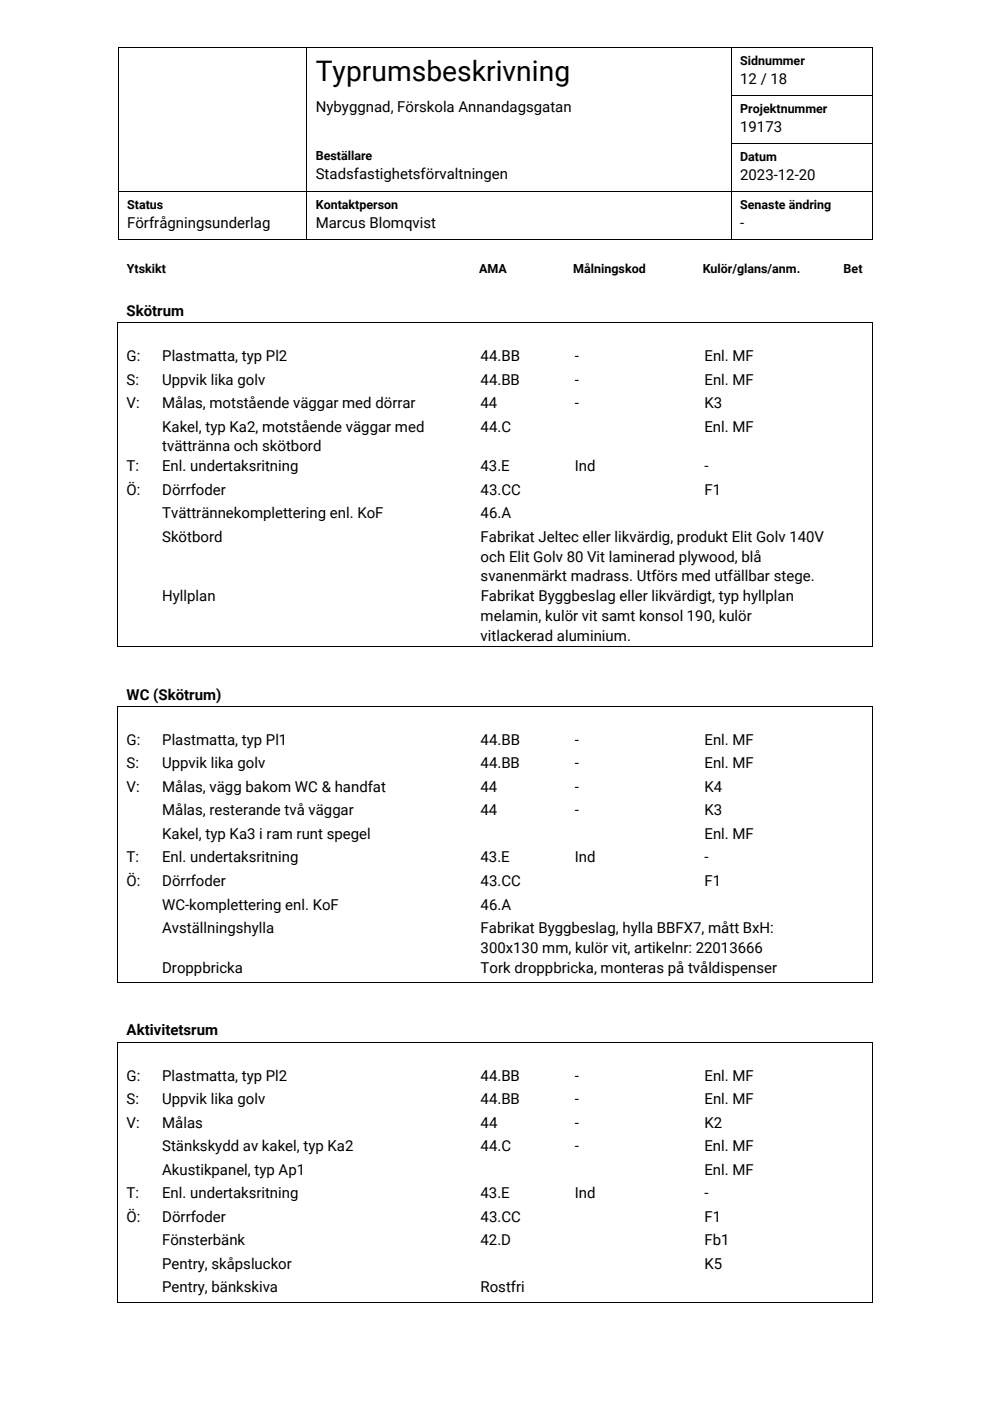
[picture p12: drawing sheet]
<svg xmlns="http://www.w3.org/2000/svg" width="210mm" height="297mm" viewBox="0 0 210 297" stroke-linecap="round" stroke-linejoin="round" font-family="sans-serif">
<defs><g id="words">
<text font-size="6" x="67" y="17.1">Typrumsbeskrivning</text>
<g font-size="3.2">
<text x="157" y="17.8">12 / 18</text>
<text x="67" y="23.8">Nybyggnad, Förskola Annandagsgatan</text>
<text x="157" y="28">19173</text>
<text x="67" y="38">Stadsfastighetsförvaltningen</text>
<text x="157" y="38.1">2023-12-20</text>
<text x="27" y="48.3">Förfrågningsunderlag</text>
<text x="67" y="48.3">Marcus Blomqvist</text>
<text x="157" y="48.3">-</text>
<text x="26.9" y="67">Skötrum</text>
<text x="26.9" y="76.5">G:</text>
<text x="34.4" y="76.5">Plastmatta, typ Pl2</text>
<text x="101.9" y="76.5">44.BB</text>
<text x="121.9" y="76.5">-</text>
<text x="149.4" y="76.5">Enl. MF</text>
<text x="26.9" y="81.5">S:</text>
<text x="34.4" y="81.5">Uppvik lika golv</text>
<text x="101.9" y="81.5">44.BB</text>
<text x="121.9" y="81.5">-</text>
<text x="149.4" y="81.5">Enl. MF</text>
<text x="26.9" y="86.5">V:</text>
<text x="34.4" y="86.5">Målas, motstående väggar med dörrar</text>
<text x="101.9" y="86.5">44</text>
<text x="121.9" y="86.5">-</text>
<text x="149.4" y="86.5">K3</text>
<text x="34.4" y="95.7">tvättränna och skötbord</text>
<text x="34.4" y="91.5">Kakel, typ Ka2, motstående väggar med</text>
<text x="101.9" y="91.5">44.C</text>
<text x="149.4" y="91.5">Enl. MF</text>
<text x="26.9" y="99.9">T:</text>
<text x="34.4" y="99.9">Enl. undertaksritning</text>
<text x="101.9" y="99.9">43.E</text>
<text x="121.9" y="99.9">Ind</text>
<text x="149.4" y="99.9">-</text>
<text x="26.9" y="104.9">Ö:</text>
<text x="34.4" y="104.9">Dörrfoder</text>
<text x="101.9" y="104.9">43.CC</text>
<text x="149.4" y="104.9">F1</text>
<text x="34.4" y="109.9">Tvättrännekomplettering enl. KoF</text>
<text x="101.9" y="109.9">46.A</text>
<text x="34.4" y="114.9">Skötbord</text>
<text x="101.9" y="119.1">och Elit Golv 80 Vit laminerad plywood, blå</text>
<text x="101.9" y="114.9">Fabrikat Jeltec eller likvärdig, produkt Elit Golv 140V</text>
<text x="101.9" y="123.3">svanenmärkt madrass. Utförs med utfällbar stege.</text>
<text x="34.4" y="127.5">Hyllplan</text>
<text x="101.9" y="131.7">melamin, kulör vit samt konsol 190, kulör</text>
<text x="102" y="127.5">Fabrikat Byggbeslag eller likvärdigt, typ hyllplan</text>
<text x="101.9" y="135.8">vitlackerad aluminium.</text>
<text x="26.9" y="148.3">WC (Skötrum)</text>
<text x="26.9" y="157.9">G:</text>
<text x="34.4" y="157.9">Plastmatta, typ Pl1</text>
<text x="101.9" y="157.9">44.BB</text>
<text x="121.9" y="157.9">-</text>
<text x="149.4" y="157.9">Enl. MF</text>
<text x="26.9" y="162.9">S:</text>
<text x="26.9" y="167.9">V:</text>
<text x="34.4" y="162.9">Uppvik lika golv</text>
<text x="34.4" y="167.9">Målas, vägg bakom WC &amp; handfat</text>
<text x="101.9" y="167.9">44</text>
<text x="101.9" y="162.9">44.BB</text>
<text x="121.9" y="167.9">-</text>
<text x="121.9" y="162.9">-</text>
<text x="149.4" y="167.9">K4</text>
<text x="149.4" y="162.9">Enl. MF</text>
<text x="34.4" y="172.9">Målas, resterande två väggar</text>
<text x="101.9" y="172.9">44</text>
<text x="121.9" y="172.9">-</text>
<text x="149.4" y="172.9">K3</text>
<text x="34.4" y="177.9">Kakel, typ Ka3 i ram runt spegel</text>
<text x="149.4" y="177.9">Enl. MF</text>
<text x="26.9" y="182.9">T:</text>
<text x="34.4" y="182.9">Enl. undertaksritning</text>
<text x="101.9" y="182.9">43.E</text>
<text x="121.9" y="182.9">Ind</text>
<text x="149.4" y="182.9">-</text>
<text x="26.9" y="187.9">Ö:</text>
<text x="34.4" y="187.9">Dörrfoder</text>
<text x="101.9" y="187.9">43.CC</text>
<text x="149.4" y="187.9">F1</text>
<text x="34.4" y="192.8">WC-komplettering enl. KoF</text>
<text x="34.4" y="197.8">Avställningshylla</text>
<text x="101.9" y="192.8">46.A</text>
<text x="101.9" y="197.8">Fabrikat Byggbeslag, hylla BBFX7, mått BxH:</text>
<text x="101.9" y="202">300x130 mm, kulör vit, artikelnr: 22013666</text>
<text x="34.4" y="206.2">Droppbricka</text>
<text x="101.9" y="206.2">Tork droppbricka, monteras på tvåldispenser</text>
<text x="26.9" y="219.5">Aktivitetsrum</text>
<text x="26.9" y="229.1">G:</text>
<text x="34.4" y="229.1">Plastmatta, typ Pl2</text>
<text x="101.9" y="229.1">44.BB</text>
<text x="121.9" y="229.1">-</text>
<text x="149.4" y="229.1">Enl. MF</text>
<text x="26.9" y="234.1">S:</text>
<text x="26.9" y="239.1">V:</text>
<text x="34.4" y="239.1">Målas</text>
<text x="34.4" y="234.1">Uppvik lika golv</text>
<text x="101.9" y="234.1">44.BB</text>
<text x="101.9" y="239.1">44</text>
<text x="121.9" y="234.1">-</text>
<text x="121.9" y="239.1">-</text>
<text x="149.4" y="239.1">K2</text>
<text x="149.4" y="234.1">Enl. MF</text>
<text x="34.4" y="244.1">Stänkskydd av kakel, typ Ka2</text>
<text x="101.9" y="244.1">44.C</text>
<text x="121.9" y="244.1">-</text>
<text x="149.4" y="244.1">Enl. MF</text>
<text x="34.4" y="249">Akustikpanel, typ Ap1</text>
<text x="149.4" y="249">Enl. MF</text>
<text x="26.9" y="254">T:</text>
<text x="34.4" y="254">Enl. undertaksritning</text>
<text x="101.9" y="254">43.E</text>
<text x="121.9" y="254">Ind</text>
<text x="149.4" y="254">-</text>
<text x="26.9" y="259">Ö:</text>
<text x="34.4" y="259">Dörrfoder</text>
<text x="101.9" y="259">43.CC</text>
<text x="149.4" y="259">F1</text>
<text x="34.4" y="264">Fönsterbänk</text>
<text x="34.4" y="269">Pentry, skåpsluckor</text>
<text x="101.9" y="264">42.D</text>
<text x="149.4" y="269">K5</text>
<text x="149.4" y="264">Fb1</text>
<text x="34.4" y="274">Pentry, bänkskiva</text>
<text x="101.9" y="274">Rostfri</text>
</g>
<g font-size="2.6">
<text x="157" y="13.8">Sidnummer</text>
<text x="157" y="24">Projektnummer</text>
<text x="67" y="34">Beställare</text>
<text x="157" y="34.1">Datum</text>
<text x="27" y="44.3">Status</text>
<text x="67" y="44.3">Kontaktperson</text>
<text x="157" y="44.3">Senaste ändring</text>
<text x="26.9" y="57.8">Ytskikt</text>
<text x="101.6" y="57.8">AMA</text>
<text x="121.6" y="57.8">Målningskod</text>
<text x="149" y="57.8">Kulör/glans/anm.</text>
<text x="178.9" y="57.8">Bet</text>
</g>
</g></defs>
<path d="M25 10l.1 .1zM185.1 10v.1zM25 20.2l.1 .1zM25 30.3l.1 .1zM65 20.2l.1 .1zM65 30.3l.1 .1zM184.9 137l.1 .1zM184.9 208.2l.1 .1z" fill="#000"/>
<g fill="none" stroke="#000" stroke-width=".21">
<path d="M25 10.1h160.1M25.1 10.1v10.1M65.1 10.1v10.1M155.1 10.1v10.1M185.1 10.1v10.1M25.1 20.3v10M25.1 30.4v10.1M65.1 20.3v10M65.1 30.4v10.1M155 20.2h30.1M155 30.4h30.1M155.1 20.3v10"/>
<path d="M155.1 30.4v10.1M185.1 20.3v10M185.1 30.4v10.1M25 40.5h160.1M25 50.7h40M25.1 40.6v10.1M65.1 40.6v10.1M65.1 50.7h89.9M155.1 40.6v10.1M155.1 50.7h30M185.1 40.6v10.1M24.9 68.4h160.2"/>
<path d="M25 68.5v68.6M185 68.5v68.6M24.9 137.1h160M24.9 149.8h160.2M25 149.9v58.4M185 149.9v58.4M24.9 208.2h160M24.9 221h160.2M25 221v55M185 221v55.1M24.9 276.1h160"/>
</g>
<use href="#words"/>
</svg>
